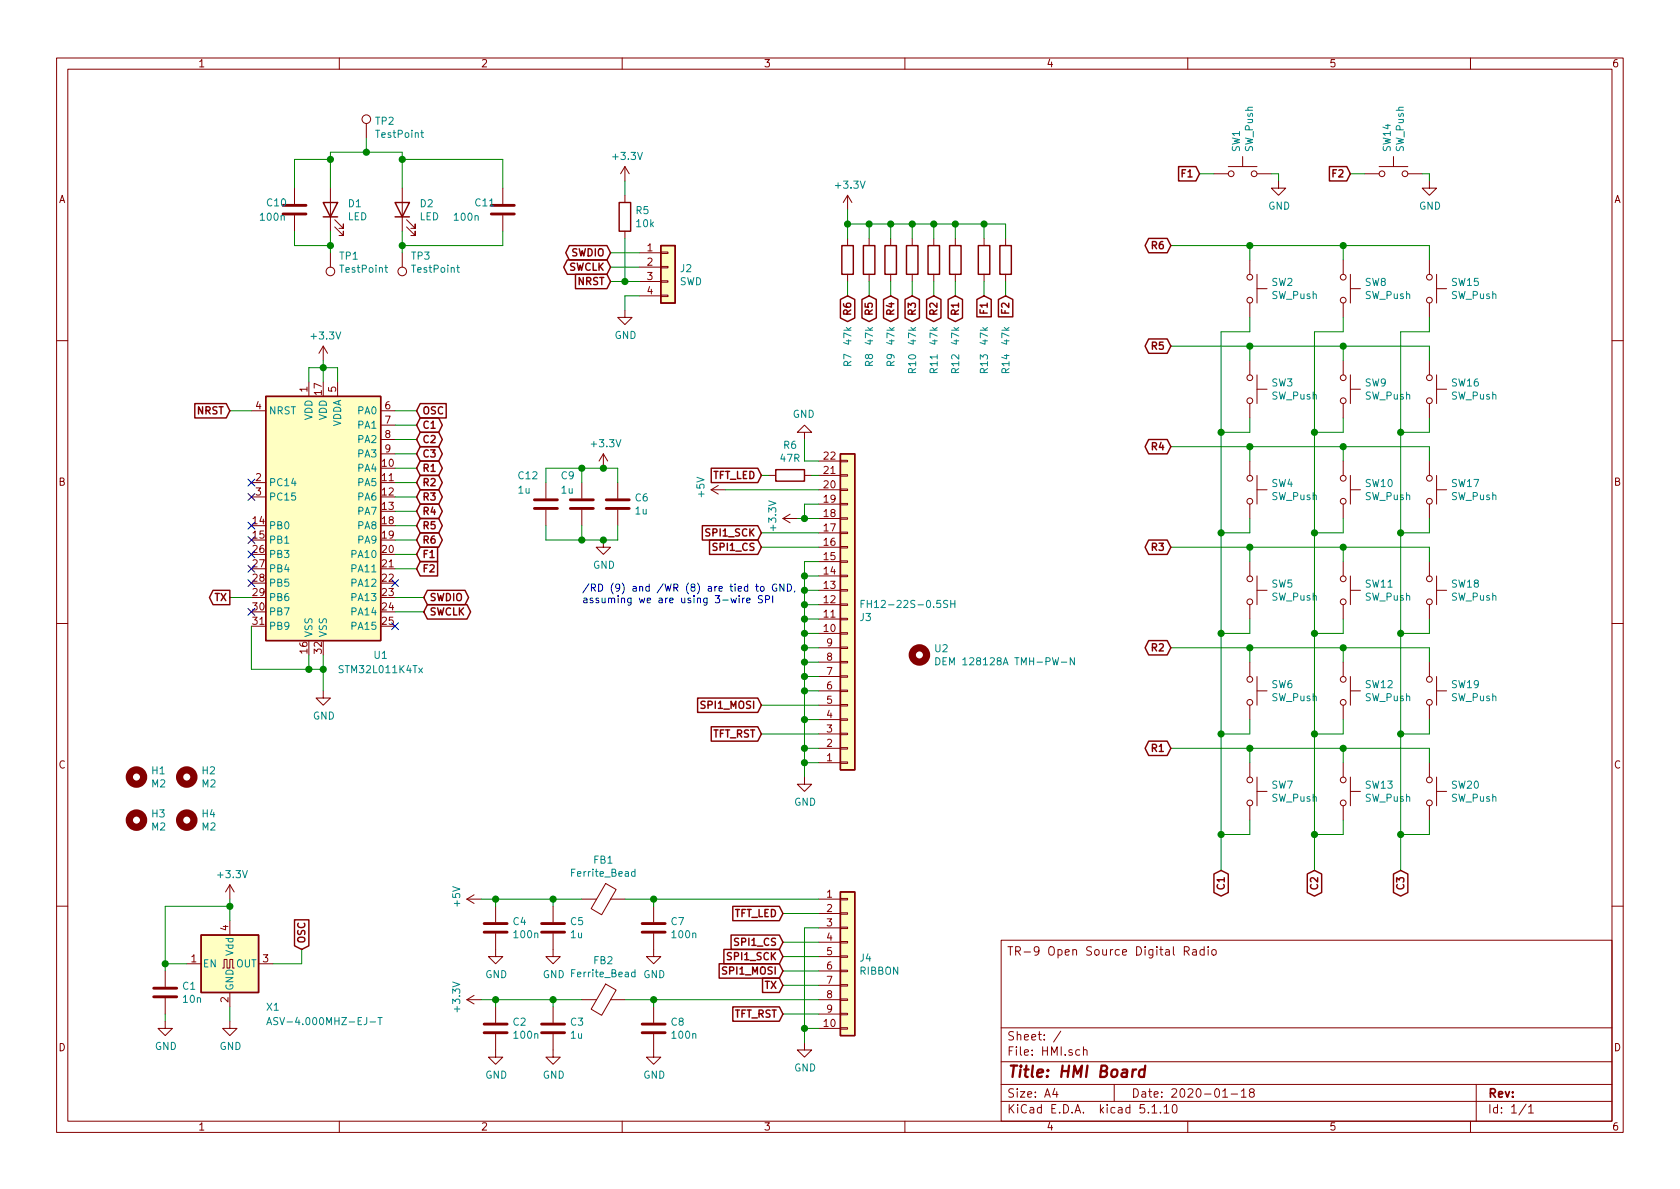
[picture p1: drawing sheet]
<svg xmlns="http://www.w3.org/2000/svg" width="297mm" height="210mm" viewBox="0 0 297 210" stroke-linecap="round" stroke-linejoin="round" font-family="sans-serif">
<defs><g id="words">
<text font-size="2.8" fill="#840000" x="178" y="190.5">Title: HMI Board</text>
<g font-size="2.1" fill="#840000">
<text x="178" y="169">TR-9 Open Source Digital Radio</text>
<text x="178" y="184">Sheet: /</text>
<text x="178" y="186.7">File: HMI.sch</text>
<text x="178" y="196.9">KiCad E.D.A. kicad 5.1.10</text>
<text x="178" y="194.1">Size: A4</text>
<text x="200" y="194.1">Date: 2020-01-18</text>
<text x="263" y="194.1">Rev:</text>
<text x="263" y="196.9">Id: 1/1</text>
</g>
<g font-size="1.8" fill="#840000">
<text x="35" y="11.9">1</text>
<text x="85" y="11.9">2</text>
<text x="135" y="11.9">3</text>
<text x="185" y="11.9">4</text>
<text x="235" y="11.9">5</text>
<text x="285" y="11.9">6</text>
<text x="10.4" y="35.9">A</text>
<text x="209.1" y="31.4">F1</text>
<text x="235.8" y="31.4">F2</text>
<text x="285.4" y="35.9">A</text>
<text x="100.6" y="47.9">SWCLK</text>
<text x="101.1" y="45.3">SWDIO</text>
<text x="114.5" y="44.4">1</text>
<text x="114.5" y="47">2</text>
<text x="203.9" y="44.1">R6</text>
<text x="102.2" y="50.4">NRST</text>
<text x="114.5" y="49.5">3</text>
<text x="114.5" y="52.1">4</text>
<text x="150.5" y="55.5" transform="rotate(-90 150.5 55.5)">R6</text>
<text x="154.3" y="55.5" transform="rotate(-90 154.3 55.5)">R5</text>
<text x="158.1" y="55.5" transform="rotate(-90 158.1 55.5)">R4</text>
<text x="161.9" y="55.5" transform="rotate(-90 161.9 55.5)">R3</text>
<text x="165.7" y="55.5" transform="rotate(-90 165.7 55.5)">R2</text>
<text x="169.5" y="55.5" transform="rotate(-90 169.5 55.5)">R1</text>
<text x="174.6" y="55.3" transform="rotate(-90 174.6 55.3)">F1</text>
<text x="178.4" y="55.3" transform="rotate(-90 178.4 55.3)">F2</text>
<text x="203.9" y="61.8">R5</text>
<text x="54.4" y="69.3" transform="rotate(-90 54.4 69.3)">1</text>
<text x="56.9" y="69.8" transform="rotate(-90 56.9 69.8)">17</text>
<text x="59.4" y="69.3" transform="rotate(-90 59.4 69.3)">5</text>
<text x="34.9" y="73.3">NRST</text>
<text x="45.2" y="72.4">4</text>
<text x="68.1" y="72.4">6</text>
<text x="68.1" y="74.9">7</text>
<text x="68.1" y="77.5">8</text>
<text x="74.5" y="75.8">C1</text>
<text x="74.5" y="73.3">OSC</text>
<text x="67.6" y="82.5">10</text>
<text x="68.1" y="80">9</text>
<text x="74.5" y="78.4">C2</text>
<text x="74.5" y="80.9">C3</text>
<text x="74.5" y="83.4">R1</text>
<text x="145.7" y="83.8">21</text>
<text x="145.7" y="81.3">22</text>
<text x="203.9" y="79.6">R4</text>
<text x="10.4" y="85.9">B</text>
<text x="45.2" y="85.1">2</text>
<text x="45.2" y="87.6">3</text>
<text x="67.6" y="85.1">11</text>
<text x="67.6" y="87.6">12</text>
<text x="74.5" y="86">R2</text>
<text x="74.5" y="88.5">R3</text>
<text x="126" y="84.7">TFT_LED</text>
<text x="145.7" y="88.9">19</text>
<text x="145.7" y="86.4">20</text>
<text x="285.4" y="85.9">B</text>
<text x="44.8" y="92.7">14</text>
<text x="44.8" y="95.2">15</text>
<text x="67.6" y="90.2">13</text>
<text x="67.6" y="92.7">18</text>
<text x="67.6" y="95.2">19</text>
<text x="74.5" y="93.6">R5</text>
<text x="74.5" y="91.1">R4</text>
<text x="125.2" y="94.9">SPI1_SCK</text>
<text x="145.7" y="94">17</text>
<text x="145.7" y="91.4">18</text>
<text x="44.8" y="97.8">26</text>
<text x="44.8" y="100.3">27</text>
<text x="67.6" y="97.8">20</text>
<text x="67.6" y="100.3">21</text>
<text x="74.5" y="98.7">F1</text>
<text x="74.5" y="101.2">F2</text>
<text x="74.5" y="96.1">R6</text>
<text x="126.5" y="97.4">SPI1_CS</text>
<text x="145.7" y="101.6">14</text>
<text x="145.7" y="99.1">15</text>
<text x="145.7" y="96.5">16</text>
<text x="203.9" y="97.4">R3</text>
<text x="38" y="106.3">TX</text>
<text x="44.8" y="102.9">28</text>
<text x="44.8" y="105.4">29</text>
<text x="44.8" y="107.9">30</text>
<text x="67.6" y="102.9">22</text>
<text x="67.6" y="105.4">23</text>
<text x="67.6" y="107.9">24</text>
<text x="75.8" y="106.3">SWDIO</text>
<text x="145.7" y="106.7">12</text>
<text x="145.7" y="104.1">13</text>
<text x="44.8" y="110.5">31</text>
<text x="67.6" y="110.5">25</text>
<text x="75.8" y="108.8">SWCLK</text>
<text x="145.7" y="111.8">10</text>
<text x="145.7" y="109.2">11</text>
<text x="54.4" y="115.5" transform="rotate(-90 54.4 115.5)">16</text>
<text x="56.9" y="115.5" transform="rotate(-90 56.9 115.5)">32</text>
<text x="146.2" y="119.4">7</text>
<text x="146.2" y="116.8">8</text>
<text x="146.2" y="114.3">9</text>
<text x="203.9" y="115.2">R2</text>
<text x="124.4" y="125.3">SPI1_MOSI</text>
<text x="146.2" y="124.5">5</text>
<text x="146.2" y="121.9">6</text>
<text x="126" y="130.4">TFT_RST</text>
<text x="146.2" y="129.5">3</text>
<text x="146.2" y="127">4</text>
<text x="10.4" y="135.9">C</text>
<text x="146.2" y="134.6">1</text>
<text x="146.2" y="132.1">2</text>
<text x="203.9" y="133">R1</text>
<text x="285.4" y="135.9">C</text>
<text x="146.2" y="158.7">1</text>
<text x="146.2" y="161.3">2</text>
<text x="216.5" y="157.1" transform="rotate(-90 216.5 157.1)">C1</text>
<text x="233" y="157.1" transform="rotate(-90 233 157.1)">C2</text>
<text x="248.3" y="157.1" transform="rotate(-90 248.3 157.1)">C3</text>
<text x="40.4" y="164.6" transform="rotate(-90 40.4 164.6)">4</text>
<text x="54" y="167" transform="rotate(-90 54 167)">OSC</text>
<text x="129.8" y="162.2">TFT_LED</text>
<text x="130.3" y="167.3">SPI1_CS</text>
<text x="146.2" y="163.8">3</text>
<text x="146.2" y="166.4">4</text>
<text x="33.8" y="170.2">1</text>
<text x="46.5" y="170.2">3</text>
<text x="128.2" y="172.3">SPI1_MOSI</text>
<text x="129" y="169.8">SPI1_SCK</text>
<text x="146.2" y="168.9">5</text>
<text x="146.2" y="171.4">6</text>
<text x="146.2" y="174">7</text>
<text x="40.4" y="177.3" transform="rotate(-90 40.4 177.3)">2</text>
<text x="129.8" y="180">TFT_RST</text>
<text x="135.3" y="174.9">TX</text>
<text x="146.2" y="176.5">8</text>
<text x="146.2" y="179.1">9</text>
<text x="10.4" y="185.9">D</text>
<text x="145.7" y="181.6">10</text>
<text x="285.4" y="185.9">D</text>
<text x="35" y="199.9">1</text>
<text x="85" y="199.9">2</text>
<text x="135" y="199.9">3</text>
<text x="185" y="199.9">4</text>
<text x="235" y="199.9">5</text>
<text x="285" y="199.9">6</text>
</g>
<g font-size="1.8" fill="#008484">
<text x="66.4" y="22.1">TP2</text>
<text x="66.6" y="24.4">TestPoint</text>
<text x="108.5" y="28.3">+3.3V</text>
<text x="219.2" y="26.9" transform="rotate(-90 219.2 26.9)">SW1</text>
<text x="221.5" y="26.8" transform="rotate(-90 221.5 26.8)">SW_Push</text>
<text x="245.9" y="26.8" transform="rotate(-90 245.9 26.8)">SW14</text>
<text x="248.2" y="26.8" transform="rotate(-90 248.2 26.8)">SW_Push</text>
<text x="147.9" y="33.4">+3.3V</text>
<text x="46.2" y="39">100n</text>
<text x="47.3" y="36.5">C10</text>
<text x="61.5" y="39">LED</text>
<text x="61.6" y="36.6">D1</text>
<text x="74.2" y="39">LED</text>
<text x="74.3" y="36.6">D2</text>
<text x="80.5" y="39">100n</text>
<text x="84.1" y="36.5">C11</text>
<text x="112.5" y="37.9">R5</text>
<text x="112.6" y="40.2">10k</text>
<text x="224.2" y="37.1">GND</text>
<text x="250.9" y="37.1">GND</text>
<text x="60.1" y="45.9">TP1</text>
<text x="72.8" y="45.9">TP3</text>
<text x="60.3" y="48.2">TestPoint</text>
<text x="73" y="48.2">TestPoint</text>
<text x="120.1" y="50.4">SWD</text>
<text x="120.3" y="48.1">J2</text>
<text x="224.8" y="50.6">SW2</text>
<text x="224.9" y="52.9">SW_Push</text>
<text x="241.4" y="50.6">SW8</text>
<text x="241.4" y="52.9">SW_Push</text>
<text x="256.6" y="52.9">SW_Push</text>
<text x="256.7" y="50.6">SW15</text>
<text x="108.7" y="59.9">GND</text>
<text x="55.2" y="60">+3.3V</text>
<text x="150.5" y="64.8" transform="rotate(-90 150.5 64.8)">R7</text>
<text x="150.5" y="60.9" transform="rotate(-90 150.5 60.9)">47k</text>
<text x="154.4" y="64.8" transform="rotate(-90 154.4 64.8)">R8</text>
<text x="154.4" y="60.9" transform="rotate(-90 154.4 60.9)">47k</text>
<text x="158.2" y="64.8" transform="rotate(-90 158.2 64.8)">R9</text>
<text x="158.2" y="60.9" transform="rotate(-90 158.2 60.9)">47k</text>
<text x="162" y="66" transform="rotate(-90 162 66)">R10</text>
<text x="162" y="60.9" transform="rotate(-90 162 60.9)">47k</text>
<text x="165.8" y="66" transform="rotate(-90 165.8 66)">R11</text>
<text x="165.8" y="60.9" transform="rotate(-90 165.8 60.9)">47k</text>
<text x="169.6" y="66" transform="rotate(-90 169.6 66)">R12</text>
<text x="169.6" y="60.9" transform="rotate(-90 169.6 60.9)">47k</text>
<text x="174.7" y="66" transform="rotate(-90 174.7 66)">R13</text>
<text x="174.7" y="60.9" transform="rotate(-90 174.7 60.9)">47k</text>
<text x="178.5" y="66" transform="rotate(-90 178.5 66)">R14</text>
<text x="178.5" y="60.9" transform="rotate(-90 178.5 60.9)">47k</text>
<text x="224.8" y="68.3">SW3</text>
<text x="224.9" y="70.7">SW_Push</text>
<text x="241.4" y="68.3">SW9</text>
<text x="241.4" y="70.7">SW_Push</text>
<text x="256.6" y="70.7">SW_Push</text>
<text x="256.7" y="68.3">SW16</text>
<text x="47.5" y="73.3">NRST</text>
<text x="55.2" y="74.3" transform="rotate(-90 55.2 74.3)">VDD</text>
<text x="57.8" y="74.3" transform="rotate(-90 57.8 74.3)">VDD</text>
<text x="60.3" y="75.6" transform="rotate(-90 60.3 75.6)">VDDA</text>
<text x="63.4" y="73.3">PA0</text>
<text x="63.4" y="75.8">PA1</text>
<text x="140.2" y="73.9">GND</text>
<text x="63.4" y="78.4">PA2</text>
<text x="63.4" y="80.9">PA3</text>
<text x="63.4" y="83.4">PA4</text>
<text x="104.7" y="79.1">+3.3V</text>
<text x="138" y="81.7">47R</text>
<text x="138.6" y="79.4">R6</text>
<text x="47.5" y="86">PC14</text>
<text x="47.5" y="88.5">PC15</text>
<text x="63.4" y="86">PA5</text>
<text x="63.4" y="88.5">PA6</text>
<text x="91.7" y="87.3">1u</text>
<text x="91.7" y="84.8">C12</text>
<text x="99.3" y="84.8">C9</text>
<text x="99.3" y="87.3">1u</text>
<text x="112.3" y="88.7">C6</text>
<text x="124.6" y="87.8" transform="rotate(-90 124.6 87.8)">+5V</text>
<text x="224.8" y="86.1">SW4</text>
<text x="224.9" y="88.4">SW_Push</text>
<text x="241.4" y="88.4">SW_Push</text>
<text x="241.5" y="86.1">SW10</text>
<text x="256.6" y="88.4">SW_Push</text>
<text x="256.7" y="86.1">SW17</text>
<text x="47.5" y="93.6">PB0</text>
<text x="63.4" y="91.1">PA7</text>
<text x="63.4" y="93.6">PA8</text>
<text x="112.4" y="91">1u</text>
<text x="137.3" y="93.6" transform="rotate(-90 137.3 93.6)">+3.3V</text>
<text x="47.5" y="96.1">PB1</text>
<text x="47.5" y="98.7">PB3</text>
<text x="47.5" y="101.2">PB4</text>
<text x="62.4" y="98.7">PA10</text>
<text x="62.4" y="101.2">PA11</text>
<text x="63.4" y="96.1">PA9</text>
<text x="104.9" y="100.6">GND</text>
<text x="47.5" y="103.8">PB5</text>
<text x="47.5" y="106.3">PB6</text>
<text x="62.4" y="103.8">PA12</text>
<text x="62.4" y="106.3">PA13</text>
<text x="153.8" y="107.5">FH12-22S-0.5SH</text>
<text x="224.8" y="103.9">SW5</text>
<text x="224.9" y="106.2">SW_Push</text>
<text x="241.4" y="106.2">SW_Push</text>
<text x="241.5" y="103.9">SW11</text>
<text x="256.6" y="106.2">SW_Push</text>
<text x="256.7" y="103.9">SW18</text>
<text x="47.5" y="108.8">PB7</text>
<text x="47.5" y="111.4">PB9</text>
<text x="55.2" y="112.8" transform="rotate(-90 55.2 112.8)">VSS</text>
<text x="57.8" y="112.8" transform="rotate(-90 57.8 112.8)">VSS</text>
<text x="62.4" y="108.8">PA14</text>
<text x="62.4" y="111.4">PA15</text>
<text x="152.1" y="109.8">J3</text>
<text x="60.3" y="119">STM32L011K4Tx</text>
<text x="66.2" y="116.5">U1</text>
<text x="165.3" y="115.3">U2</text>
<text x="167.1" y="117.6">DEM 128128A TMH-PW-N</text>
<text x="224.8" y="121.7">SW6</text>
<text x="224.9" y="124">SW_Push</text>
<text x="241.4" y="124">SW_Push</text>
<text x="241.5" y="121.7">SW12</text>
<text x="256.6" y="124">SW_Push</text>
<text x="256.7" y="121.7">SW19</text>
<text x="55.3" y="127.2">GND</text>
<text x="26.9" y="136.9">H1</text>
<text x="35.8" y="136.9">H2</text>
<text x="26.8" y="139.2">M2</text>
<text x="35.7" y="139.2">M2</text>
<text x="140.4" y="142.5">GND</text>
<text x="224.8" y="139.5">SW7</text>
<text x="224.9" y="141.8">SW_Push</text>
<text x="241.4" y="141.8">SW_Push</text>
<text x="241.5" y="139.5">SW13</text>
<text x="256.6" y="141.8">SW_Push</text>
<text x="256.7" y="139.5">SW20</text>
<text x="26.8" y="146.9">M2</text>
<text x="26.9" y="144.5">H3</text>
<text x="35.7" y="146.9">M2</text>
<text x="35.8" y="144.5">H4</text>
<text x="38.7" y="155.3">+3.3V</text>
<text x="101.3" y="155">Ferrite_Bead</text>
<text x="105" y="152.7">FB1</text>
<text x="81.4" y="160.2" transform="rotate(-90 81.4 160.2)">+5V</text>
<text x="90.8" y="163.6">C4</text>
<text x="91" y="165.9">100n</text>
<text x="100.9" y="163.6">C5</text>
<text x="100.9" y="165.9">1u</text>
<text x="118.7" y="163.6">C7</text>
<text x="118.9" y="165.9">100n</text>
<text x="35.8" y="171.1">EN</text>
<text x="41.3" y="169" transform="rotate(-90 41.3 169)">Vdd</text>
<text x="41.7" y="171.1">OUT</text>
<text x="85.8" y="173">GND</text>
<text x="96" y="173">GND</text>
<text x="101.3" y="172.8">Ferrite_Bead</text>
<text x="105" y="170.5">FB2</text>
<text x="113.7" y="173">GND</text>
<text x="152" y="172.4">RIBBON</text>
<text x="152.1" y="170">J4</text>
<text x="32.3" y="175">C1</text>
<text x="32.5" y="177.3">10n</text>
<text x="41.3" y="175.3" transform="rotate(-90 41.3 175.3)">GND</text>
<text x="47.2" y="178.7">X1</text>
<text x="81.4" y="178.7" transform="rotate(-90 81.4 178.7)">+3.3V</text>
<text x="27.4" y="185.7">GND</text>
<text x="38.8" y="185.7">GND</text>
<text x="48.9" y="181.3">ASV-4.000MHZ-EJ-T</text>
<text x="90.8" y="181.4">C2</text>
<text x="91" y="183.7">100n</text>
<text x="100.9" y="181.4">C3</text>
<text x="100.9" y="183.7">1u</text>
<text x="118.7" y="181.4">C8</text>
<text x="118.9" y="183.7">100n</text>
<text x="85.8" y="190.7">GND</text>
<text x="96" y="190.7">GND</text>
<text x="113.7" y="190.7">GND</text>
<text x="140.4" y="189.5">GND</text>
</g>
<g font-size="1.8" fill="#0000c2">
<text x="102.9" y="104.6">/RD (9) and /WR (8) are tied to GND,</text>
<text x="102.9" y="106.7">assuming we are using 3-wire SPI</text>
</g>
</g></defs>
<g fill="none" stroke="#840000" stroke-width=".18">
<path d="M10 10.3h277v189.9h-277zM12 12.2h273v186.1h-273zM60 10.3v1.9M110 10.3v1.9M160 10.3v1.9M210 10.3v1.9M260 10.3v1.9M52.1 33.3v2.8M52.1 38.1v2.8M58.4 33.3v7.6M59.2 38.9l1.5 1.5v-.8v.8h-.8M64.8 21.8v2.6"/>
<path d="M71.1 33.3v7.6M71.9 38.9l1.5 1.5v-.8v.8h-.8M88.9 33.3v2.8M88.9 38.1v2.8M110.5 29.5l-.8 1.2M110.5 29.5v2.5M110.5 34.5v1.3M110.5 29.5l.8 1.2M149.9 34.5l-.8 1.3M149.9 34.5v2.6M149.9 34.5l.7 1.3M214.6 30.7h2.6"/>
<path d="M217.2 29.5h5M219.7 27.7v1.8M222.2 30.7h2.6M226.1 32v1.3h1.2l-1.2 1.2-1.3-1.2h1.3M241.3 30.7h2.5M243.8 29.5h5.1M246.4 27.7v1.8M248.9 30.7h2.6M252.7 32v1.3h1.3l-1.3 1.2-1.2-1.2h1.2M58.4 44.7v2.5M59.2 40.1l1.5 1.6v-.8v.8h-.8M71.1 44.7v2.5"/>
<path d="M71.9 40.1l1.5 1.6v-.8v.8h-.8M110.5 54.9v1.2h1.3l-1.3 1.3-1.3-1.3h1.3M110.5 40.9v1.3M113 44.7h3.8M113 47.2h3.8M113 49.8h3.8M113 52.3h3.8M116.8 52.2h1.3v.2h-1.3zM116.8 49.7h1.3v.2h-1.3zM116.8 44.6h1.3v.2h-1.3zM116.8 47.1h1.3v.3h-1.3zM149.9 42.2v1.2"/>
<path d="M149.9 48.5v1.3M153.7 42.2v1.2M153.7 48.5v1.3M157.5 42.2v1.2M157.5 48.5v1.3M161.3 42.2v1.2M161.3 48.5v1.3M165.1 42.2v1.2M165.1 48.5v1.3M168.9 42.2v1.2M168.9 48.5v1.3M174 42.2v1.2"/>
<path d="M174 48.5v1.3M177.8 42.2v1.2M177.8 48.5v1.3M221 46v2.5M221 53.6v2.5M222.2 51h1.8M222.2 48.5v5.1M237.5 46v2.5M237.5 53.6v2.5M238.8 48.5v5.1M238.8 51h1.7M252.7 46v2.5"/>
<path d="M252.7 53.6v2.5M254 51h1.8M254 48.5v5.1M10 60.2h2M44.4 72.6h2.6M54.6 67.6v2.5M57.1 61.2l-.7 1.3M57.1 61.2v2.5M57.1 61.2l.8 1.3M59.7 67.6v2.5M67.3 72.6h2.5M67.3 75.2h2.5"/>
<path d="M67.3 77.7h2.5M142.2 76.4h1.3l-1.3-1.2-1.2 1.2h1.2v1.3M221 63.7v2.6M221 71.4v2.5M222.2 66.3v5.1M222.2 68.8h1.8M237.5 63.7v2.6M237.5 71.4v2.5M238.8 66.3v5.1M238.8 68.8h1.7M252.7 63.7v2.6M252.7 71.4v2.5"/>
<path d="M254 66.3v5.1M254 68.8h1.8M285 60.2h2M44.4 85.3h2.6M44.4 87.9h2.6M67.3 80.3h2.5M96.5 85.3v2.8M96.5 90.2v2.8M102.9 85.3v2.8M102.9 90.2v2.8M106.7 95.5v1.3h1.2l-1.2 1.2-1.3-1.2h1.3M106.7 80.3l-.8 1.2"/>
<path d="M106.7 80.3v2.5M106.7 80.3l.7 1.2M109.2 85.3v2.8M109.2 90.2v2.8M125.7 86.6h2.6M125.7 86.6l1.3 .8M127 85.8l-1.3 .8M135.9 84.1h1.3M138.4 91.7l1.3 .8M138.4 91.7h2.6M139.7 90.9l-1.3 .8M142.2 84.1h1.3"/>
<path d="M144.8 86.6h3.8M144.8 91.7h3.8M144.8 84.1h3.8M144.8 99.3h3.8M144.8 96.8h3.8M144.8 94.2h3.8M144.8 89.1h3.8M144.8 81.5h3.8M148.6 81.4h1.3v.3h-1.3zM148.6 99.2h1.3v.2h-1.3zM148.6 96.6h1.3v.3h-1.3zM148.6 94.1h1.3v.3h-1.3z"/>
<path d="M148.6 91.6h1.3v.2h-1.3zM148.6 89h1.3v.3h-1.3zM148.6 86.5h1.3v.2h-1.3zM148.6 83.9h1.3v.3h-1.3zM221 81.5v2.6M221 89.1v2.6M221 99.3v2.5M222.2 86.6h1.8M222.2 84.1v5M237.5 81.5v2.6M237.5 89.1v2.6M237.5 99.3v2.5"/>
<path d="M238.8 86.6h1.7M238.8 84.1v5M252.7 81.5v2.6M252.7 89.1v2.6M252.7 99.3v2.5M254 86.6h1.8M254 84.1v5M10 110.3h2M144.8 104.4h3.8M144.8 112h3.8M144.8 109.5h3.8M144.8 106.9h3.8"/>
<path d="M144.8 101.8h3.8M144.8 119.6h3.8M144.8 117.1h3.8M144.8 114.5h3.8M148.6 104.3h1.3v.2h-1.3zM148.6 101.7h1.3v.3h-1.3zM148.6 106.8h1.3v.3h-1.3zM148.6 111.9h1.3v.2h-1.3zM148.6 114.4h1.3v.3h-1.3zM148.6 117h1.3v.2h-1.3zM148.6 119.5h1.3v.3h-1.3zM148.6 109.3h1.3v.3h-1.3z"/>
<path d="M221 106.9v2.6M221 117.1v2.5M222.2 101.8v5.1M222.2 119.6v5.1M222.2 104.4h1.8M237.5 106.9v2.6M237.5 117.1v2.5M238.8 101.8v5.1M238.8 119.6v5.1M238.8 104.4h1.7M252.7 106.9v2.6M252.7 117.1v2.5"/>
<path d="M254 101.8v5.1M254 119.6v5.1M254 104.4h1.8M285 110.3h2M57.1 122.2v1.2h1.3l-1.3 1.3-1.2-1.3h1.2M142.2 137.4v1.3h1.3l-1.3 1.2-1.2-1.2h1.2M144.8 122.2h3.8M144.8 134.9h3.8M144.8 132.3h3.8M144.8 129.8h3.8M144.8 127.2h3.8M144.8 124.7h3.8"/>
<path d="M148.6 134.7h1.3v.3h-1.3zM148.6 122h1.3v.3h-1.3zM148.6 124.6h1.3v.2h-1.3zM148.6 127.1h1.3v.3h-1.3zM148.6 129.7h1.3v.2h-1.3zM148.6 132.2h1.3v.3h-1.3zM221 124.7v2.5M221 134.9v2.5M222.2 137.4v5.1M222.2 122.2h1.8M222.2 139.9h1.8M237.5 124.7v2.5"/>
<path d="M237.5 134.9v2.5M238.8 137.4v5.1M238.8 122.2h1.7M238.8 139.9h1.7M252.7 124.7v2.5M252.7 134.9v2.5M254 137.4v5.1M254 122.2h1.8M254 139.9h1.8M40.6 156.5v2.5M40.6 156.5l-.7 1.2M40.6 156.5l.8 1.2"/>
<path d="M82.5 159h2.6M82.5 159l1.3 .8M83.8 158.2l-1.3 .8M102.9 159h2.6M107.1 156.2l1.8 1.1-2.5 4.5-1.9-1.1zM107.9 159h2.6M144.8 159h3.8M148.6 158.9h1.3v.2h-1.3zM221 142.5v2.5M237.5 142.5v2.5M252.7 142.5v2.5M10 160.2h2"/>
<path d="M29.2 171.7v2.8M29.2 176.5v2.8M33 170.4h2.6M39.4 171.2h.2v-1.5h.5v1.5h.5v-1.5h.5v1.5h.3M40.6 162.8v2.5M40.6 175.5v2.5M45.7 170.4h2.6M82.5 176.8h2.6M82.5 176.8l1.3 .7M83.8 176l-1.3 .8M87.6 165.1v4.1h1.3l-1.3 1.2-1.2-1.2h1.2M87.6 160.3v2.8"/>
<path d="M87.6 178v2.8M97.8 165.1v4.1h1.3l-1.3 1.2-1.3-1.2h1.3M97.8 160.3v2.8M97.8 178v2.8M102.9 176.8h2.6M107.1 174l1.8 1.1-2.5 4.4-1.9-1zM107.9 176.8h2.6M115.6 165.1v4.1h1.2l-1.2 1.2-1.3-1.2h1.3M115.6 160.3v2.8M115.6 178v2.8M144.8 176.8h3.8M144.8 161.5h3.8"/>
<path d="M144.8 164.1h3.8M144.8 166.6h3.8M144.8 169.2h3.8M144.8 171.7h3.8M144.8 174.2h3.8M144.8 179.3h3.8M148.6 174.1h1.3v.3h-1.3zM148.6 176.7h1.3v.2h-1.3zM148.6 179.2h1.3v.2h-1.3zM148.6 171.6h1.3v.2h-1.3zM148.6 166.5h1.3v.2h-1.3zM148.6 164h1.3v.2h-1.3z"/>
<path d="M148.6 161.4h1.3v.3h-1.3zM148.6 169h1.3v.3h-1.3zM177 166.3h108v32h-108zM209.4 168.2l.7-.1 .2-.2-.1-.3-.2-.2h-.6v1.5M209.8 168.2l.5 .7M210.9 168h.6v.9M211.5 168.3h-.5l-.2 .2 .2 .4 .5-.1M212.9 168l-.4-.1-.3 .3v.6l.3 .1 .4-.1M212.9 167.4v1.5M213.6 167.4v.2M213.6 167.9v1M214.3 168l.2-.1 .5 .1v.8l-.2 .1-.5-.1z"/>
<path d="M285 160.2h2M29.2 180.6v1.3h1.3l-1.3 1.2-1.3-1.2h1.3M40.6 180.6v1.3h1.3l-1.3 1.2-1.2-1.2h1.2M60 198.3v1.9M87.6 182.9v4h1.3l-1.3 1.3-1.2-1.3h1.2M97.8 182.9v4h1.3l-1.3 1.3-1.3-1.3h1.3M110 198.3v1.9M115.6 182.9v4h1.2l-1.2 1.3-1.3-1.3h1.3M142.2 184.4v1.3h1.3l-1.3 1.2-1.2-1.2h1.2M144.8 181.9h3.8M148.6 181.7h1.3v.3h-1.3zM160 198.3v1.9"/>
<path d="M177 194.8h108M177 191.8h108M177 187.8h108M177 181.8h108M186.5 192.5l-.4 1h1M186.8 193v1M187.6 182.3l-1.3 2M190.9 185.7l-.4-.1-.3 .3 .1 .6 .2 .1 .4-.1M191.6 185.7a.37 .37 0 0 1 .6 .1v.8M191.6 185.1v1.5M197 191.8v3M203.7 195.8l.4-.5v1.5"/>
<path d="M203.7 196.8h.8M205.2 196.7v.1M205.8 195.8l.4-.5v1.5M205.8 196.8h.9M207.5 195.4l.2-.1a.94 .94 0 0 1 0 1.5h-.1a1 1 0 0 1-.1-1.4zM210 198.3v1.9M216.2 194h.8M217.7 193.5h1.1M219.5 193l.4-.5v1.5M219.5 194h.8M221.2 193.2l-.3-.3 .1-.2 .2-.2 .4 .1 .2 .2-.1 .2-.6 .2a.48 .48 0 0 0-.1 .7l.2 .1 .5-.1a.48 .48 0 0 0-.1-.7h-.1M260 198.3v1.9"/>
<path d="M261 191.8v6.5M269.8 195.2l-1.2 2M270.3 195.8l.4-.5v1.5M270.3 196.8h.8"/>
<circle cx="64.8" cy="21.1" r=".76"/>
<circle cx="217.7" cy="30.7" r=".51"/>
<circle cx="221.7" cy="30.7" r=".51"/>
<circle cx="244.3" cy="30.7" r=".51"/>
<circle cx="248.4" cy="30.7" r=".51"/>
<circle cx="58.4" cy="48" r=".76"/>
<circle cx="71.1" cy="48" r=".76"/>
<circle cx="221" cy="49" r=".51"/>
<circle cx="221" cy="53.1" r=".51"/>
<circle cx="237.5" cy="53.1" r=".51"/>
<circle cx="237.5" cy="49" r=".51"/>
<circle cx="252.7" cy="53.1" r=".51"/>
<circle cx="252.7" cy="49" r=".51"/>
<circle cx="221" cy="66.8" r=".51"/>
<circle cx="221" cy="70.9" r=".51"/>
<circle cx="237.5" cy="70.9" r=".51"/>
<circle cx="237.5" cy="66.8" r=".51"/>
<circle cx="252.7" cy="70.9" r=".51"/>
<circle cx="252.7" cy="66.8" r=".51"/>
<circle cx="221" cy="84.6" r=".51"/>
<circle cx="221" cy="88.6" r=".51"/>
<circle cx="237.5" cy="84.6" r=".51"/>
<circle cx="237.5" cy="88.6" r=".51"/>
<circle cx="252.7" cy="88.6" r=".51"/>
<circle cx="252.7" cy="84.6" r=".51"/>
<circle cx="221" cy="106.4" r=".51"/>
<circle cx="221" cy="102.4" r=".51"/>
<circle cx="237.5" cy="102.4" r=".51"/>
<circle cx="237.5" cy="106.4" r=".51"/>
<circle cx="252.7" cy="102.4" r=".51"/>
<circle cx="252.7" cy="106.4" r=".51"/>
<circle cx="221" cy="120.1" r=".51"/>
<circle cx="221" cy="124.2" r=".51"/>
<circle cx="221" cy="137.9" r=".51"/>
<circle cx="237.5" cy="120.1" r=".51"/>
<circle cx="237.5" cy="124.2" r=".51"/>
<circle cx="237.5" cy="137.9" r=".51"/>
<circle cx="252.7" cy="124.2" r=".51"/>
<circle cx="252.7" cy="120.1" r=".51"/>
<circle cx="252.7" cy="137.9" r=".51"/>
<circle cx="221" cy="142" r=".51"/>
<circle cx="237.5" cy="142" r=".51"/>
<circle cx="252.7" cy="142" r=".51"/>
</g>
<path d="M200.9 189.1a.5 .5 0 0 0-.6 .4M202.4 189.2a.68 .68 0 0 0-1 .3v.8l.3 .1 .6-.1M202.5 188.4l-.2 2" fill="none" stroke="#840000" stroke-width=".41"/>
<g fill="none" stroke="#840000" stroke-width=".51">
<path d="M50 37.8h4.1M50 36.3h4.1M86.9 37.8h4M86.9 36.3h4M94.5 89.9h4.1M94.5 88.4h4.1M100.8 89.9h4.1M100.8 88.4h4.1M107.2 89.9h4.1M107.2 88.4h4.1M27.2 176.3h4M27.2 174.7h4"/>
<path d="M85.6 164.8h4.1M85.6 163.3h4.1M95.8 164.8h4M95.8 163.3h4M113.5 164.8h4.1M113.5 163.3h4.1M85.6 182.6h4.1M85.6 181.1h4.1M95.8 182.6h4M95.8 181.1h4M113.5 182.6h4.1M113.5 181.1h4.1"/>
</g>
<g fill="none" stroke="#840000" stroke-width=".25">
<path d="M57.1 35.8h2.6l-1.3 2.5zM57.1 38.3h2.6M69.8 35.8h2.6l-1.3 2.5zM69.8 38.3h2.6M109.5 35.8h2v5.1h-2zM208.4 29.5h3.1l.6 1.2-.6 1.3h-3.1zM235.1 29.5h3l.7 1.2-.7 1.3h-3zM100.3 46h7l.6 1.2-.6 1.3h-7l-.6-1.3zM100.7 43.4h6.6l.6 1.3-.6 1.3h-6.6l-.7-1.3zM101.8 48.5h5.5l.6 1.3-.6 1.2h-5.5zM116.8 43.4h2.6v10.2h-2.6zM148.6 53l1.3-.7 1.2 .7v3.2l-1.2 .7-1.3-.7z"/>
<path d="M148.8 43.4h2.1v5.1h-2.1zM152.4 53l1.3-.7 1.2 .7v3.2l-1.2 .7-1.3-.7zM152.7 43.4h2v5.1h-2zM156.2 53l1.3-.7 1.2 .7v3.2l-1.2 .7-1.3-.7zM156.5 43.4h2v5.1h-2zM160 53l1.3-.7 1.3 .7v3.2l-1.3 .7-1.3-.7zM160.3 43.4h2v5.1h-2zM163.8 53l1.3-.7 1.3 .7v3.2l-1.3 .7-1.3-.7zM164.1 43.4h2v5.1h-2zM167.6 53l1.3-.7 1.3 .7v3.2l-1.3 .7-1.3-.7zM167.9 43.4h2v5.1h-2zM172.7 53l1.3-.7 1.3 .7v3h-2.6z"/>
<path d="M173 43.4h2v5.1h-2zM176.5 53l1.3-.7 1.3 .7v3h-2.6zM176.8 43.4h2v5.1h-2zM203.1 59.9h3.3l.6 1.3-.6 1.3h-3.3l-.6-1.3zM203.1 42.2h3.3l.6 1.2-.6 1.3h-3.3l-.6-1.3zM34.4 71.4h5.6l.6 1.2-.6 1.3h-5.6zM47 70.1h20.3v43.2h-20.3zM74.3 73.9h3.3l.6 1.3-.6 1.2h-3.3l-.6-1.2zM74.3 76.4h3.3l.6 1.3-.6 1.3h-3.3l-.6-1.3zM74.3 79h3.3l.6 1.3-.6 1.2h-3.3l-.6-1.2zM74.3 71.4h4.6v2.5h-4.6l-.6-1.3zM203.1 77.7h3.3l.6 1.3-.6 1.3h-3.3l-.6-1.3z"/>
<path d="M74.3 96.8h3.1v2.5h-3.1l-.6-1.3zM74.3 99.3h3.1v2.5h-3.1l-.6-1.2zM74.3 81.5h3.3l.6 1.3-.6 1.3h-3.3l-.6-1.3zM74.3 84.1h3.3l.6 1.2-.6 1.3h-3.3l-.6-1.3zM74.3 86.6h3.3l.6 1.3-.6 1.2h-3.3l-.6-1.2zM74.3 94.2h3.3l.6 1.3-.6 1.3h-3.3l-.6-1.3zM74.3 91.7h3.3l.6 1.3-.6 1.2h-3.3l-.6-1.2zM74.3 89.1h3.3l.6 1.3-.6 1.3h-3.3l-.6-1.3zM124.2 93h9.8l.6 1.2-.6 1.3h-9.8zM125.5 95.5h8.5l.6 1.3-.6 1.2h-8.5zM125.8 82.8h8.2l.6 1.3-.6 1.2h-8.2zM137.2 83.1h5v2h-5z"/>
<path d="M148.6 80.3h2.5v55.8h-2.5zM203.1 95.5h3.3l.6 1.3-.6 1.2h-3.3l-.6-1.2zM37.7 104.4h2.9v2.5h-2.9l-.7-1.2zM75.6 106.9h7l.6 1.3-.6 1.3h-7l-.7-1.3zM75.6 104.4h6.6l.7 1.3-.7 1.2h-6.6l-.7-1.2zM203.1 113.3h3.3l.6 1.2-.6 1.3h-3.3l-.6-1.3zM123.3 123.4h10.7l.6 1.3-.6 1.3h-10.7zM125.8 128.5h8.2l.6 1.3-.6 1.3h-8.2zM203.1 131.1h3.3l.6 1.2-.6 1.3h-3.3l-.6-1.3zM148.6 157.7h2.5v25.4h-2.5zM214.6 154.6l1.3-.7 1.3 .7v3.2l-1.3 .7-1.3-.7zM231.1 154.6l1.3-.7 1.3 .7v3.2l-1.3 .7-1.3-.7z"/>
<path d="M246.4 154.6l1.2-.7 1.3 .7v3.2l-1.3 .7-1.2-.7zM35.6 165.3h10.1v10.2h-10.1zM52.1 162.7h2.5v4.6l-1.3 .6-1.2-.6zM127.2 170.4h10.6l.6 1.3-.6 1.3h-10.6zM128 167.9h9.8l.6 1.3-.6 1.2h-9.8zM129.3 165.3h8.5l.6 1.3-.6 1.3h-8.5zM129.6 160.3h8.2l.6 1.2-.6 1.3h-8.2zM129.6 178h8.2l.6 1.3-.6 1.3h-8.2zM134.8 173h3l.6 1.2-.6 1.3h-3z"/>
</g>
<g fill="none" stroke="#008484" stroke-width=".18">
<path d="M74.4 23.5h.5M74.6 23v1.1l.3 .2M68 47.3h.5M68.2 46.9v1.1l.3 .2M80.7 47.3h.5M80.9 46.9v1.1l.3 .2M74 118.1l.7 .9M74.7 118.1l-.7 .9M152.2 106.8h.5M152.9 106.2h-.7v1.2M165.5 116.3a.64 .64 0 0 1 .7 .6 .64 .64 0 0 1-.7 .7zM168.1 106.8h.7"/>
<path d="M168.1 106.2v1.2M168.8 106.2v1.2M190 116.3v1.3l-.8-1.3v1.3M112.3 154.2l-.4-.1-.2 .3 .1 .5h.5M112.3 153.7v1.3M66.8 179.9h.8M67.2 179.9v1.3M112.3 172l-.4-.1-.2 .2 .1 .6h.5M112.3 171.5v1.2M47.2 181.2l.4-1.3 .4 1.3M47.3 180.8h.6M65.4 180.7h1"/>
</g>
<g fill="#ffffc2" stroke="#ffffc2" stroke-width=".18">
<path d="M148.6 157.7h2.5v25.4h-2.5z"/>
<path d="M47 70.1h20.3v43.2h-20.3z"/>
<path d="M148.6 80.3h2.5v55.8h-2.5z"/>
<path d="M35.6 165.3h10.1v10.2h-10.1z"/>
<path d="M116.8 43.4h2.6v10.2h-2.6z"/>
</g>
<g fill="none" stroke="#840000" stroke-width="1.3">
<circle cx="162.6" cy="115.8" r="1.27"/>
<circle cx="24.1" cy="137.4" r="1.27"/>
<circle cx="33" cy="137.4" r="1.27"/>
<circle cx="24.1" cy="145" r="1.27"/>
<circle cx="33" cy="145" r="1.27"/>
</g>
<g fill="none" stroke="#008400" stroke-width=".18">
<path d="M58.4 33.3v-6.4h12.7v6.4M58.4 28.2h-6.3v5.1M64.8 24.4v2.5M71.1 28.2h17.8v5.1M110.5 32v2.5M149.9 39.6h27.9v2.6M149.9 37.1v5.1M153.7 39.6v2.6M157.5 39.6v2.6M161.3 39.6v2.6M165.1 39.6v2.6M168.9 39.6v2.6"/>
<path d="M174 39.6v2.6M212.1 30.7h2.5M224.8 30.7h1.3v1.3M238.8 30.7h2.5M251.5 30.7h1.2v1.3M52.1 40.9v2.5h6.3M58.4 40.9v3.8M71.1 40.9v3.8M88.9 40.9v2.5h-17.8M107.9 49.8h5.1M107.9 47.2h5.1M107.9 44.7h5.1"/>
<path d="M110.5 42.2v7.6M113 52.3h-2.5v2.6M149.9 49.8v2.5M153.7 49.8v2.5M157.5 49.8v2.5M161.3 49.8v2.5M165.1 49.8v2.5M168.9 49.8v2.5M174 49.8v2.5M177.8 49.8v2.5M207 43.4h45.7v2.6M221 43.4v2.6"/>
<path d="M221 56.1v2.6h-5.1v95.2M237.5 43.4v2.6M237.5 56.1v2.6h-5.1v95.2M252.7 56.1v2.6h-5.1v95.2M40.6 72.6h3.8M54.6 67.6v-2.6h5.1v2.6M57.1 63.7v3.9M69.8 77.7h3.9M69.8 75.2h3.9M69.8 72.6h3.9M142.2 77.7v3.8h2.6M207 61.2h45.7v2.5"/>
<path d="M207 79h45.7v2.5M221 61.2v2.5M221 73.9v2.5h-5.1M221 79v2.5M237.5 61.2v2.5M237.5 73.9v2.5h-5.1M237.5 79v2.5M252.7 73.9v2.5h-5.1M69.8 82.8h3.9M69.8 90.4h3.9M69.8 87.9h3.9M69.8 85.3h3.9"/>
<path d="M69.8 80.3h3.9M69.8 95.5h3.9M69.8 93h3.9M69.8 98h3.9M96.5 85.3v-2.5h12.7v2.5M96.5 93v2.5h12.7v-2.5M102.9 82.8v2.5M102.9 93v2.5M128.3 86.6h16.5M134.6 96.8h10.2M134.6 94.2h10.2M134.6 84.1h1.3"/>
<path d="M141 91.7h3.8M143.5 84.1h1.3M144.8 89.1h-2.6v2.6M144.8 99.3h-2.6v38.1M207 96.8h45.7v2.5M221 91.7v2.5h-5.1M221 96.8v2.5M237.5 91.7v2.5h-5.1M237.5 96.8v2.5M252.7 91.7v2.5h-5.1M40.6 105.7h3.8M44.4 110.7v7.7h12.7"/>
<path d="M54.6 115.8v2.6M57.1 115.8v6.4M69.8 105.7h5.1M69.8 108.2h5.1M69.8 100.6h3.9M142.2 101.8h2.6M142.2 119.6h2.6M142.2 104.4h2.6M142.2 117.1h2.6M142.2 106.9h2.6M142.2 109.5h2.6M142.2 112h2.6"/>
<path d="M142.2 114.5h2.6M207 114.5h45.7v2.6M221 109.5v2.5h-5.1M221 114.5v2.6M237.5 109.5v2.5h-5.1M237.5 114.5v2.6M252.7 109.5v2.5h-5.1M134.6 129.8h10.2M134.6 124.7h10.2M142.2 134.9h2.6M142.2 132.3h2.6M142.2 122.2h2.6"/>
<path d="M142.2 127.2h2.6M207 132.3h45.7v2.6M221 127.2v2.6h-5.1M221 132.3v2.6M237.5 127.2v2.6h-5.1M237.5 132.3v2.6M252.7 127.2v2.6h-5.1M40.6 159v3.8M85.1 159h17.8M87.6 159v1.3M97.8 159v1.3M110.5 159h34.3"/>
<path d="M115.6 159v1.3M221 145v2.6h-5.1M237.5 145v2.6h-5.1M252.7 145v2.6h-5.1M29.2 170.4h3.8M29.2 179.3v1.3M40.6 160.3h-11.4v11.4M40.6 178v2.6M53.3 167.9v2.5h-5M85.1 176.8h17.8M87.6 176.8v1.2M97.8 176.8v1.2"/>
<path d="M110.5 176.8h34.3M115.6 176.8v1.2M138.4 179.3h6.4M138.4 161.5h6.4M138.4 166.6h6.4M138.4 169.2h6.4M138.4 171.7h6.4M138.4 174.2h6.4M144.8 164.1h-2.6v20.3M142.2 181.9h2.6"/>
</g>
<g fill="none" stroke="#0000c2" stroke-width=".18">
<path d="M129.2 105.8l.3 .8 .2-.6 .3 .6 .2-.8M130.7 105.8v.8M131.3 105.8v.8M131.6 105.8l-.3 .2M132 106.2l.6-.1v-.3h-.4l-.2 .1 .1 .6h.5M133.6 103.7h.5M133.8 103.3v1.1l.3 .1M134.5 103.8l.2-.1 .4 .1v.5l-.1 .2h-.3l-.2-.1zM134.8 105.4l-.5-.1-.2 .2 .1 .4 .5 .2 .1 .3-.2 .2-.5-.1M135.4 106l.6-.1v-.4l-.2-.2h-.4v1.3M136.6 105.3v1.3M137.3 103.3a.59 .59 0 0 0-.8 .6 .59 .59 0 0 0 .8 .6v-.5h-.2"/>
<path d="M138.6 103.3v1.2l-.7-1.2v1.2M139.2 103.3a.64 .64 0 0 1 .8 .6 .64 .64 0 0 1-.8 .6zM140.5 104.5l-.1 .2"/>
</g>
<g fill="#008400" stroke="#008400" stroke-width=".25">
<circle cx="232.4" cy="112" r=".51"/>
<circle cx="161.3" cy="39.6" r=".51"/>
<circle cx="247.7" cy="112" r=".51"/>
<circle cx="247.7" cy="129.8" r=".51"/>
<circle cx="215.9" cy="147.6" r=".51"/>
<circle cx="232.4" cy="147.6" r=".51"/>
<circle cx="247.7" cy="147.6" r=".51"/>
<circle cx="221" cy="61.2" r=".51"/>
<circle cx="64.8" cy="26.9" r=".51"/>
<circle cx="221" cy="114.5" r=".51"/>
<circle cx="54.6" cy="118.4" r=".51"/>
<circle cx="110.5" cy="49.8" r=".51"/>
<circle cx="57.2" cy="118.4" r=".51"/>
<circle cx="57.2" cy="65" r=".51"/>
<circle cx="40.6" cy="160.3" r=".51"/>
<circle cx="102.9" cy="95.5" r=".51"/>
<circle cx="29.2" cy="170.4" r=".51"/>
<circle cx="102.9" cy="82.8" r=".51"/>
<circle cx="237.5" cy="132.3" r=".51"/>
<circle cx="58.4" cy="28.2" r=".51"/>
<circle cx="221" cy="132.3" r=".51"/>
<circle cx="232.4" cy="129.8" r=".51"/>
<circle cx="237.5" cy="114.5" r=".51"/>
<circle cx="58.4" cy="43.4" r=".51"/>
<circle cx="221" cy="96.8" r=".51"/>
<circle cx="237.5" cy="96.8" r=".51"/>
<circle cx="221" cy="79" r=".51"/>
<circle cx="71.1" cy="43.4" r=".51"/>
<circle cx="237.5" cy="79" r=".51"/>
<circle cx="215.9" cy="112" r=".51"/>
<circle cx="215.9" cy="129.8" r=".51"/>
<circle cx="71.1" cy="28.2" r=".51"/>
<circle cx="142.2" cy="127.2" r=".51"/>
<circle cx="97.8" cy="159" r=".51"/>
<circle cx="142.2" cy="91.7" r=".51"/>
<circle cx="115.6" cy="159" r=".51"/>
<circle cx="142.2" cy="181.9" r=".51"/>
<circle cx="142.2" cy="119.6" r=".51"/>
<circle cx="142.2" cy="117.1" r=".51"/>
<circle cx="142.2" cy="114.5" r=".51"/>
<circle cx="142.2" cy="112" r=".51"/>
<circle cx="142.2" cy="109.5" r=".51"/>
<circle cx="142.2" cy="106.9" r=".51"/>
<circle cx="142.2" cy="122.2" r=".51"/>
<circle cx="106.7" cy="95.5" r=".51"/>
<circle cx="142.2" cy="132.3" r=".51"/>
<circle cx="142.2" cy="134.9" r=".51"/>
<circle cx="174" cy="39.6" r=".51"/>
<circle cx="168.9" cy="39.6" r=".51"/>
<circle cx="142.2" cy="104.4" r=".51"/>
<circle cx="142.2" cy="101.8" r=".51"/>
<circle cx="149.9" cy="39.6" r=".51"/>
<circle cx="153.7" cy="39.6" r=".51"/>
<circle cx="157.5" cy="39.6" r=".51"/>
<circle cx="165.1" cy="39.6" r=".51"/>
<circle cx="237.5" cy="61.2" r=".51"/>
<circle cx="97.8" cy="176.8" r=".51"/>
<circle cx="221" cy="43.4" r=".51"/>
<circle cx="237.5" cy="43.4" r=".51"/>
<circle cx="215.9" cy="76.4" r=".51"/>
<circle cx="232.4" cy="76.4" r=".51"/>
<circle cx="106.7" cy="82.8" r=".51"/>
<circle cx="247.7" cy="76.4" r=".51"/>
<circle cx="115.6" cy="176.8" r=".51"/>
<circle cx="87.6" cy="159" r=".51"/>
<circle cx="87.6" cy="176.8" r=".51"/>
<circle cx="247.7" cy="94.2" r=".51"/>
<circle cx="232.4" cy="94.2" r=".51"/>
<circle cx="215.9" cy="94.2" r=".51"/>
</g>
<g fill="none" stroke="#000084" stroke-width=".18">
<path d="M43.8 100l1.3 1.2M43.8 84.7l1.3 1.2M43.8 87.3l1.3 1.2M43.8 92.3l1.3 1.3M43.8 94.9l1.3 1.2M43.8 97.4l1.3 1.2M45.1 100l-1.3 1.2M45.1 84.7l-1.3 1.2M45.1 87.3l-1.3 1.2M45.1 92.3l-1.3 1.3M45.1 94.9l-1.3 1.2M45.1 97.4l-1.3 1.2"/>
<path d="M43.8 107.6l1.3 1.2M43.8 102.5l1.3 1.2M45.1 107.6l-1.3 1.2M45.1 102.5l-1.3 1.2M69.2 110.1l1.3 1.2M69.2 102.5l1.3 1.2M70.5 110.1l-1.3 1.2M70.5 102.5l-1.3 1.2"/>
</g>
<use href="#words"/>
</svg>
